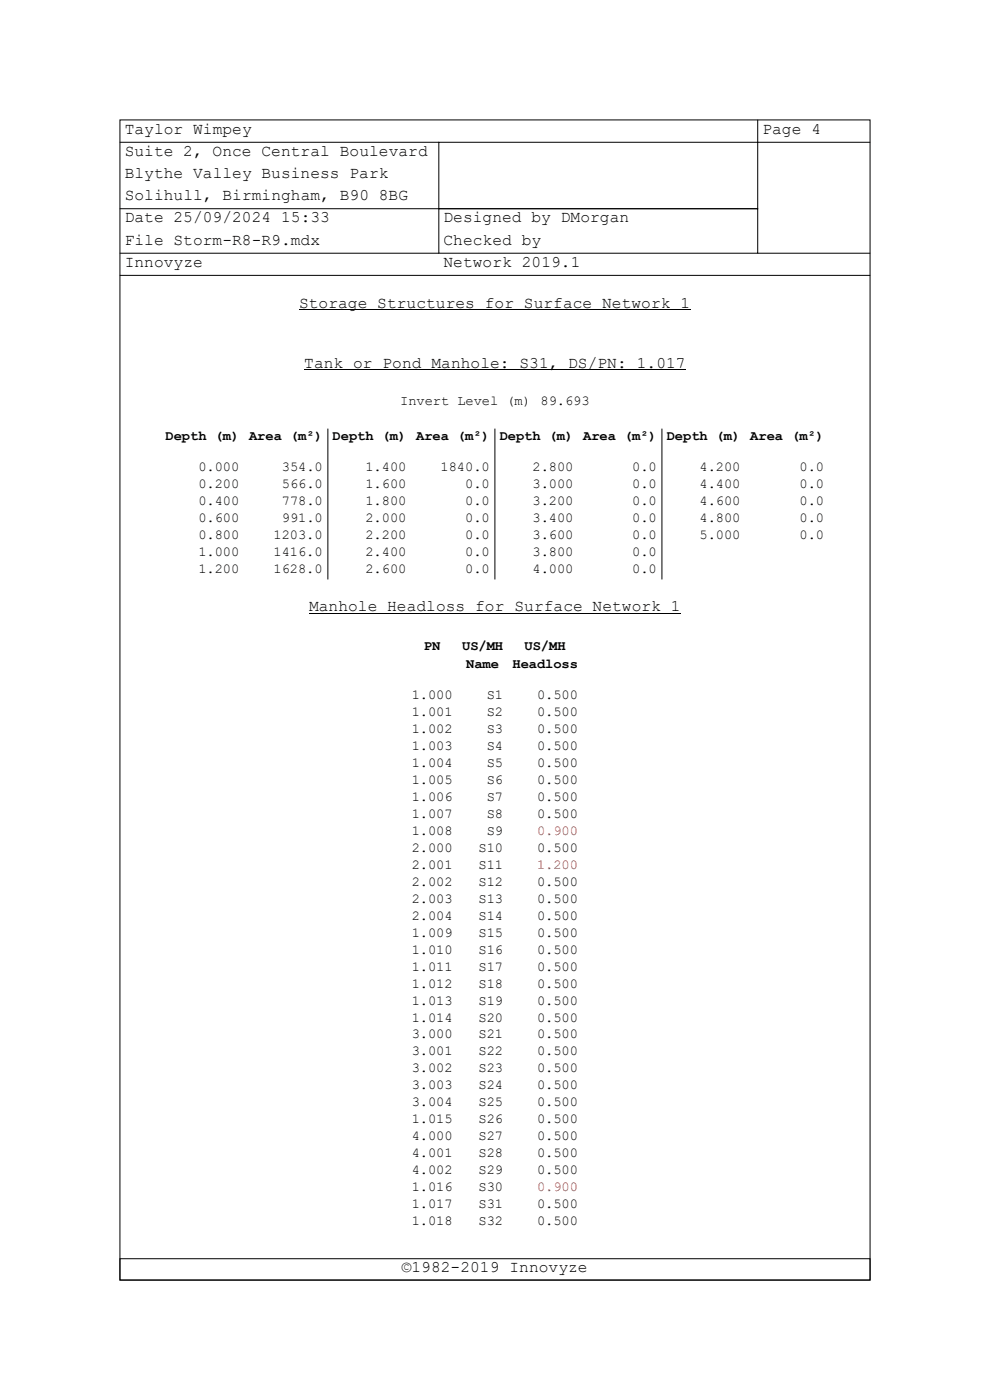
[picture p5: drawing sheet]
<svg xmlns="http://www.w3.org/2000/svg" width="210mm" height="297mm" viewBox="0 0 210 297" stroke-linecap="round" stroke-linejoin="round" font-family="sans-serif">
<defs><g id="words">
<g font-size="3.4">
<text x="26.5" y="28.3">Taylor Wimpey</text>
<text x="161.7" y="28.3">Page 4</text>
<text x="26.5" y="33.1">Suite 2, Once Central Boulevard</text>
<text x="26.5" y="37.8">Blythe Valley Business Park</text>
<text x="26.5" y="42.5">Solihull, Birmingham, B90 8BG</text>
<text x="26.5" y="47.2">Date 25/09/2024 15:33</text>
<text x="94.1" y="47.2">Designed by DMorgan</text>
<text x="26.5" y="51.9">File Storm-R8-R9.mdx</text>
<text x="94.1" y="51.9">Checked by</text>
<text x="26.5" y="56.6">Innovyze</text>
<text x="94.1" y="56.6">Network 2019.1</text>
<text x="63.5" y="65.3">Storage Structures for Surface Network 1</text>
<text x="64.6" y="78">Tank or Pond Manhole: S31, DS/PN: 1.017</text>
<text x="65.6" y="129.7">Manhole Headloss for Surface Network 1</text>
<text x="85.3" y="269.8">©1982-2019 Innovyze</text>
</g>
<g font-size="2.9">
<text x="84.9" y="86">Invert Level (m) 89.693</text>
<text x="35.1" y="93.3">Depth (m) Area (m²)</text>
<text x="70.6" y="93.3">Depth (m) Area (m²)</text>
<text x="106" y="93.3">Depth (m) Area (m²)</text>
<text x="141.4" y="93.3">Depth (m)</text>
<text x="159.2" y="93.3">Area (m²)</text>
<text x="42.1" y="100">0.000</text>
<text x="59.8" y="100">354.0</text>
<text x="77.5" y="100">1.400</text>
<text x="93.5" y="100">1840.0</text>
<text x="112.9" y="100">2.800</text>
<text x="134.1" y="100">0.0</text>
<text x="148.4" y="100">4.200</text>
<text x="169.6" y="100">0.0</text>
<text x="42.1" y="103.6">0.200</text>
<text x="42.1" y="107.2">0.400</text>
<text x="59.8" y="103.6">566.0</text>
<text x="59.8" y="107.2">778.0</text>
<text x="77.5" y="103.6">1.600</text>
<text x="77.5" y="107.2">1.800</text>
<text x="98.7" y="103.6">0.0</text>
<text x="98.7" y="107.2">0.0</text>
<text x="112.9" y="103.6">3.000</text>
<text x="112.9" y="107.2">3.200</text>
<text x="134.1" y="103.6">0.0</text>
<text x="134.1" y="107.2">0.0</text>
<text x="148.4" y="103.6">4.400</text>
<text x="148.4" y="107.2">4.600</text>
<text x="169.6" y="103.6">0.0</text>
<text x="169.6" y="107.2">0.0</text>
<text x="42.1" y="110.8">0.600</text>
<text x="59.8" y="110.8">991.0</text>
<text x="77.5" y="110.8">2.000</text>
<text x="98.7" y="110.8">0.0</text>
<text x="112.9" y="110.8">3.400</text>
<text x="134.1" y="110.8">0.0</text>
<text x="148.4" y="110.8">4.800</text>
<text x="169.6" y="110.8">0.0</text>
<text x="42.1" y="114.4">0.800</text>
<text x="42.1" y="118">1.000</text>
<text x="58" y="114.4">1203.0</text>
<text x="58" y="118">1416.0</text>
<text x="77.5" y="114.4">2.200</text>
<text x="77.5" y="118">2.400</text>
<text x="98.7" y="114.4">0.0</text>
<text x="98.7" y="118">0.0</text>
<text x="112.9" y="114.4">3.600</text>
<text x="112.9" y="118">3.800</text>
<text x="134.1" y="114.4">0.0</text>
<text x="134.1" y="118">0.0</text>
<text x="148.4" y="114.4">5.000</text>
<text x="169.6" y="114.4">0.0</text>
<text x="42.1" y="121.6">1.200</text>
<text x="58" y="121.6">1628.0</text>
<text x="77.5" y="121.6">2.600</text>
<text x="98.7" y="121.6">0.0</text>
<text x="112.9" y="121.6">4.000</text>
<text x="134.1" y="121.6">0.0</text>
<text x="89.9" y="137.8">PN</text>
<text x="98" y="137.8">US/MH</text>
<text x="111.3" y="137.8">US/MH</text>
<text x="98.9" y="141.6">Name</text>
<text x="108.7" y="141.6">Headloss</text>
<text x="87.3" y="148.3">1.000</text>
<text x="103.2" y="148.3">S1</text>
<text x="113.9" y="148.3">0.500</text>
<text x="87.3" y="151.9">1.001</text>
<text x="87.3" y="155.5">1.002</text>
<text x="103.2" y="151.9">S2</text>
<text x="103.2" y="155.5">S3</text>
<text x="113.9" y="151.9">0.500</text>
<text x="113.9" y="155.5">0.500</text>
<text x="87.3" y="159.1">1.003</text>
<text x="103.2" y="159.1">S4</text>
<text x="113.9" y="159.1">0.500</text>
<text x="87.3" y="162.7">1.004</text>
<text x="87.3" y="166.3">1.005</text>
<text x="103.2" y="162.7">S5</text>
<text x="103.2" y="166.3">S6</text>
<text x="113.9" y="162.7">0.500</text>
<text x="113.9" y="166.3">0.500</text>
<text x="87.3" y="169.9">1.006</text>
<text x="87.3" y="173.5">1.007</text>
<text x="103.2" y="169.9">S7</text>
<text x="103.2" y="173.5">S8</text>
<text x="113.9" y="169.9">0.500</text>
<text x="113.9" y="173.5">0.500</text>
<text x="87.3" y="177.1">1.008</text>
<text x="103.2" y="177.1">S9</text>
<text x="87.3" y="180.7">2.000</text>
<text x="87.3" y="184.3">2.001</text>
<text x="101.5" y="180.7">S10</text>
<text x="101.5" y="184.3">S11</text>
<text x="113.9" y="180.7">0.500</text>
<text x="87.3" y="187.9">2.002</text>
<text x="87.3" y="191.5">2.003</text>
<text x="101.5" y="187.9">S12</text>
<text x="101.5" y="191.5">S13</text>
<text x="113.9" y="187.9">0.500</text>
<text x="113.9" y="191.5">0.500</text>
<text x="87.3" y="195.1">2.004</text>
<text x="101.5" y="195.1">S14</text>
<text x="113.9" y="195.1">0.500</text>
<text x="87.3" y="198.7">1.009</text>
<text x="87.3" y="202.3">1.010</text>
<text x="101.5" y="198.7">S15</text>
<text x="101.5" y="202.3">S16</text>
<text x="113.9" y="198.7">0.500</text>
<text x="113.9" y="202.3">0.500</text>
<text x="87.3" y="205.9">1.011</text>
<text x="87.3" y="209.5">1.012</text>
<text x="101.5" y="205.9">S17</text>
<text x="101.5" y="209.5">S18</text>
<text x="113.9" y="205.9">0.500</text>
<text x="113.9" y="209.5">0.500</text>
<text x="87.3" y="213.1">1.013</text>
<text x="101.5" y="213.1">S19</text>
<text x="113.9" y="213.1">0.500</text>
<text x="87.3" y="216.7">1.014</text>
<text x="87.3" y="220.3">3.000</text>
<text x="101.5" y="216.7">S20</text>
<text x="101.5" y="220.3">S21</text>
<text x="113.9" y="216.7">0.500</text>
<text x="113.9" y="220.3">0.500</text>
<text x="87.3" y="223.9">3.001</text>
<text x="87.3" y="227.5">3.002</text>
<text x="101.5" y="223.9">S22</text>
<text x="101.5" y="227.5">S23</text>
<text x="113.9" y="223.9">0.500</text>
<text x="113.9" y="227.5">0.500</text>
<text x="87.3" y="231.1">3.003</text>
<text x="101.5" y="231.1">S24</text>
<text x="113.9" y="231.1">0.500</text>
<text x="87.3" y="234.7">3.004</text>
<text x="87.3" y="238.3">1.015</text>
<text x="101.5" y="234.7">S25</text>
<text x="101.5" y="238.3">S26</text>
<text x="113.9" y="234.7">0.500</text>
<text x="113.9" y="238.3">0.500</text>
<text x="87.3" y="241.9">4.000</text>
<text x="87.3" y="245.5">4.001</text>
<text x="101.5" y="241.9">S27</text>
<text x="101.5" y="245.5">S28</text>
<text x="113.9" y="241.9">0.500</text>
<text x="113.9" y="245.5">0.500</text>
<text x="87.3" y="249.1">4.002</text>
<text x="101.5" y="249.1">S29</text>
<text x="113.9" y="249.1">0.500</text>
<text x="87.3" y="252.7">1.016</text>
<text x="87.3" y="256.3">1.017</text>
<text x="101.5" y="252.7">S30</text>
<text x="101.5" y="256.3">S31</text>
<text x="113.9" y="256.3">0.500</text>
<text x="87.3" y="259.9">1.018</text>
<text x="101.5" y="259.9">S32</text>
<text x="113.9" y="259.9">0.500</text>
</g>
<g font-size="2.9" fill="#f00">
<text x="113.9" y="177.1">0.900</text>
<text x="113.9" y="184.3">1.200</text>
<text x="113.9" y="252.7">0.900</text>
</g>
</g></defs>
<g fill="none" stroke="#000" stroke-width=".21">
<path d="M25.4 30.2h67.7M25.4 25.4h159.2v246.2h-159.2zM93.1 30.2h67.6v14.1h-67.6zM160.7 30.2h23.9M160.7 25.4v4.8M25.4 44.3h67.7M25.4 53.7h67.7M25.4 58.4h159.2M93.1 44.3h67.6v9.4h-67.6zM160.7 53.7h23.9M63.5 65.7h82.9M64.6 78.4h80.8"/>
<path d="M69.5 90.9v32M105 90.9v32M140.4 90.9v32M65.6 130.1h78.8M25.4 267h159.2v4.6h-159.2z"/>
</g>
<use href="#words"/>
</svg>
